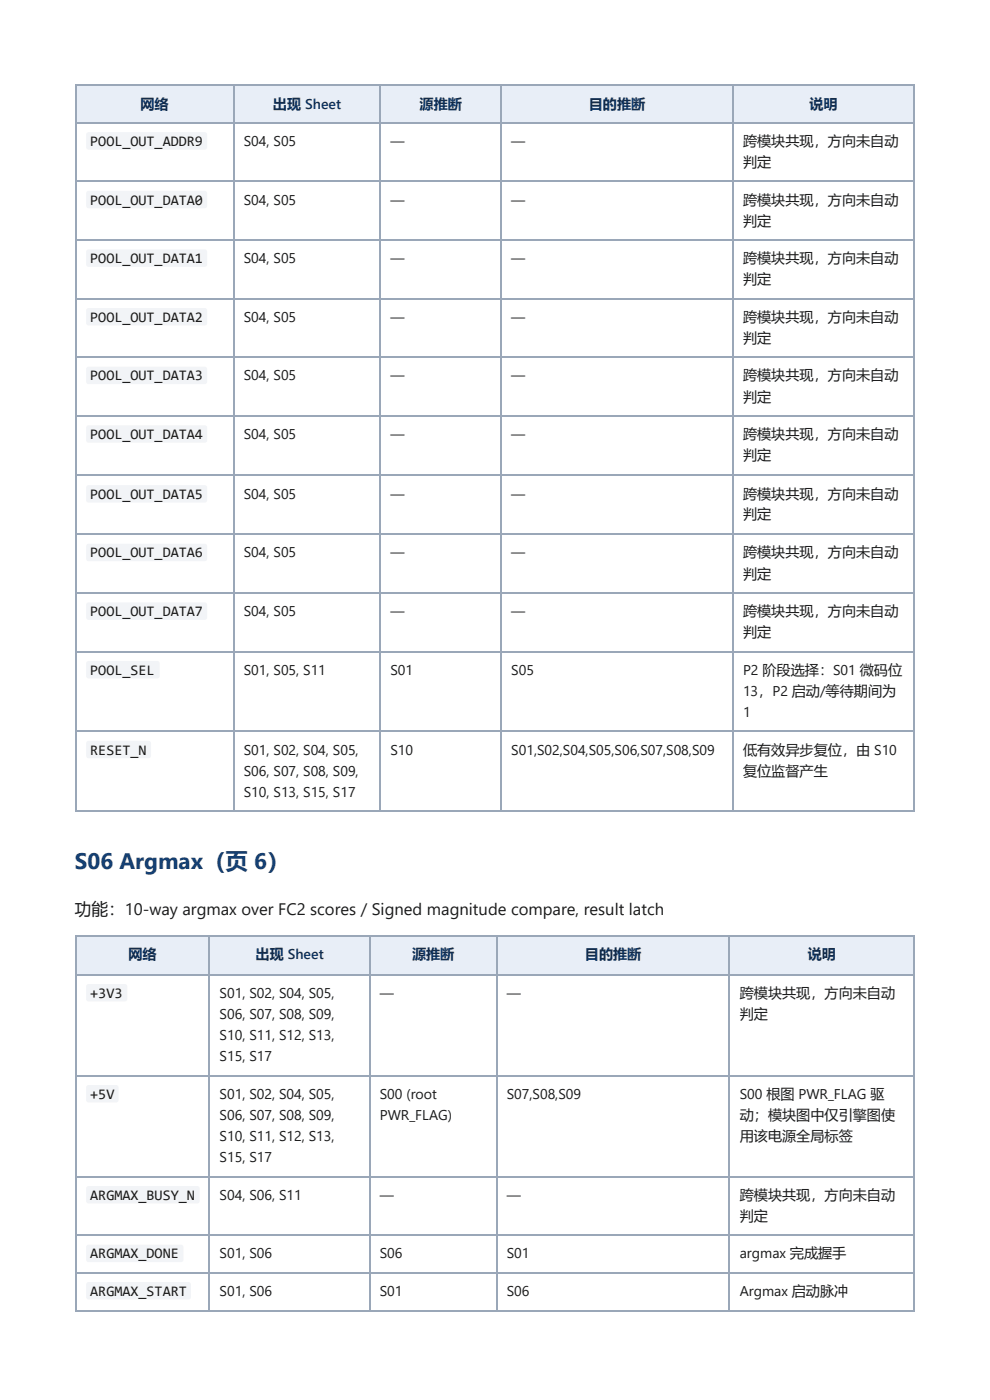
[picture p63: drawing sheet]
<svg xmlns="http://www.w3.org/2000/svg" width="210mm" height="297mm" viewBox="0 0 210 297" stroke-linecap="round" stroke-linejoin="round" font-family="sans-serif">
<defs><g id="words">
<text font-size="4.8" fill="#123f73" x="15.9" y="184.4">S06 Argmax（页 6）</text>
<text font-size="3.5" fill="#1a1a1a" x="15.9" y="194.2">功能：10-way argmax over FC2 scores / Signed magnitude compare, result latch</text>
<g font-size="3.1" fill="#1a1a1a">
<text x="19.1" y="31">POOL_OUT_ADDR9</text>
<text x="19.1" y="43.4">POOL_OUT_DATA0</text>
<text x="19.1" y="55.8">POOL_OUT_DATA1</text>
<text x="19.1" y="68.3">POOL_OUT_DATA2</text>
<text x="19.1" y="80.7">POOL_OUT_DATA3</text>
<text x="19.1" y="93.1">POOL_OUT_DATA4</text>
<text x="19.1" y="105.8">POOL_OUT_DATA5</text>
<text x="19.1" y="118.3">POOL_OUT_DATA6</text>
<text x="19.1" y="130.7">POOL_OUT_DATA7</text>
<text x="19.1" y="143.1">POOL_SEL</text>
<text x="19.1" y="160.1">RESET_N</text>
<text x="19.1" y="211.7">+3V3</text>
<text x="19.1" y="233.1">+5V</text>
<text x="19.1" y="254.5">ARGMAX_BUSY_N</text>
<text x="19.1" y="267">ARGMAX_DONE</text>
<text x="19.1" y="274.9">ARGMAX_START</text>
</g>
<g font-size="3" fill="#0b2e59">
<text x="29.8" y="23">网络</text>
<text x="57.9" y="23">出现 Sheet</text>
<text x="89" y="23">源推断</text>
<text x="124.8" y="23">目的推断</text>
<text x="171.6" y="23">说明</text>
<text x="27.2" y="203.5">网络</text>
<text x="54.2" y="203.5">出现 Sheet</text>
<text x="87.3" y="203.5">源推断</text>
<text x="124" y="203.5">目的推断</text>
<text x="171.3" y="203.5">说明</text>
</g>
<g font-size="3" fill="#1a1a1a">
<text x="51.7" y="31">S04, S05</text>
<text x="82.8" y="31">—</text>
<text x="108.4" y="31">—</text>
<text x="157.5" y="31">跨模块共现，方向未自动</text>
<text x="157.5" y="35.5">判定</text>
<text x="51.7" y="43.4">S04, S05</text>
<text x="82.8" y="43.4">—</text>
<text x="108.4" y="43.4">—</text>
<text x="157.5" y="43.4">跨模块共现，方向未自动</text>
<text x="157.5" y="47.9">判定</text>
<text x="51.7" y="55.8">S04, S05</text>
<text x="82.8" y="55.8">—</text>
<text x="108.4" y="55.8">—</text>
<text x="157.5" y="55.8">跨模块共现，方向未自动</text>
<text x="157.5" y="60.3">判定</text>
<text x="51.7" y="68.3">S04, S05</text>
<text x="82.8" y="68.3">—</text>
<text x="108.4" y="68.3">—</text>
<text x="157.5" y="68.3">跨模块共现，方向未自动</text>
<text x="157.5" y="72.8">判定</text>
<text x="51.7" y="80.7">S04, S05</text>
<text x="82.8" y="80.7">—</text>
<text x="108.4" y="80.7">—</text>
<text x="157.5" y="80.7">跨模块共现，方向未自动</text>
<text x="157.5" y="85.2">判定</text>
<text x="51.7" y="93.1">S04, S05</text>
<text x="82.8" y="93.1">—</text>
<text x="108.4" y="93.1">—</text>
<text x="157.5" y="93.1">跨模块共现，方向未自动</text>
<text x="157.5" y="97.6">判定</text>
<text x="51.7" y="105.8">S04, S05</text>
<text x="82.8" y="105.8">—</text>
<text x="108.4" y="105.8">—</text>
<text x="157.5" y="105.8">跨模块共现，方向未自动</text>
<text x="157.5" y="110.1">判定</text>
<text x="51.7" y="118.3">S04, S05</text>
<text x="82.8" y="118.3">—</text>
<text x="108.4" y="118.3">—</text>
<text x="157.5" y="118.3">跨模块共现，方向未自动</text>
<text x="157.5" y="122.8">判定</text>
<text x="51.7" y="130.7">S04, S05</text>
<text x="82.8" y="130.7">—</text>
<text x="108.4" y="130.7">—</text>
<text x="157.5" y="130.7">跨模块共现，方向未自动</text>
<text x="157.5" y="135.2">判定</text>
<text x="51.7" y="143.1">S01, S05, S11</text>
<text x="82.8" y="143.1">S01</text>
<text x="108.4" y="143.1">S05</text>
<text x="157.5" y="143.1">P2 阶段选择：S01 微码位</text>
<text x="157.5" y="147.6">13，P2 启动/等待期间为</text>
<text x="157.5" y="152.1">1</text>
<text x="51.7" y="160.1">S01, S02, S04, S05,</text>
<text x="82.8" y="160.1">S10</text>
<text x="108.4" y="160.1">S01,S02,S04,S05,S06,S07,S08,S09</text>
<text x="157.5" y="160.1">低有效异步复位，由 S10</text>
<text x="51.7" y="164.6">S06, S07, S08, S09,</text>
<text x="157.5" y="164.6">复位监督产生</text>
<text x="51.7" y="169.1">S10, S13, S15, S17</text>
<text x="46.6" y="211.7">S01, S02, S04, S05,</text>
<text x="80.5" y="211.7">—</text>
<text x="107.4" y="211.7">—</text>
<text x="156.8" y="211.7">跨模块共现，方向未自动</text>
<text x="46.6" y="216.2">S06, S07, S08, S09,</text>
<text x="46.6" y="220.7">S10, S11, S12, S13,</text>
<text x="156.8" y="216.2">判定</text>
<text x="46.6" y="225.2">S15, S17</text>
<text x="46.6" y="233.1">S01, S02, S04, S05,</text>
<text x="80.5" y="233.1">S00 (root</text>
<text x="107.4" y="233.1">S07,S08,S09</text>
<text x="156.8" y="233.1">S00 根图 PWR_FLAG 驱</text>
<text x="46.6" y="237.6">S06, S07, S08, S09,</text>
<text x="80.5" y="237.6">PWR_FLAG)</text>
<text x="156.8" y="237.6">动；模块图中仅引擎图使</text>
<text x="46.6" y="242.1">S10, S11, S12, S13,</text>
<text x="156.8" y="242.1">用该电源全局标签</text>
<text x="46.6" y="246.6">S15, S17</text>
<text x="46.6" y="254.5">S04, S06, S11</text>
<text x="80.5" y="254.5">—</text>
<text x="107.4" y="254.5">—</text>
<text x="156.8" y="254.5">跨模块共现，方向未自动</text>
<text x="156.8" y="259">判定</text>
<text x="46.6" y="267">S01, S06</text>
<text x="80.5" y="267">S06</text>
<text x="107.4" y="267">S01</text>
<text x="156.8" y="267">argmax 完成握手</text>
<text x="46.6" y="274.9">S01, S06</text>
<text x="80.5" y="274.9">S01</text>
<text x="107.4" y="274.9">S06</text>
<text x="156.8" y="274.9">Argmax 启动脉冲</text>
</g>
</g></defs>
<g fill="#e8eef7">
<path d="M16.1 18.3h33.4v7.9h-33.4z"/>
<path d="M49.5 18.3h31.2v7.9h-31.2z"/>
<path d="M80.7 18.3h25.7v7.9h-25.7z"/>
<path d="M106.4 18.3h48.9v7.9h-48.9z"/>
<path d="M155.3 18.3h38.6v7.9h-38.6z"/>
</g>
<g fill="none" stroke="#9aa7b8" stroke-width=".26">
<path d="M15.9 18.1h178M16 18v154.2M49.6 18v154.2M80.6 18v154.2M106.2 18v154.2M155.4 18v154.2M15.9 26.1h178M15.9 38.5h178M15.9 50.9h178M15.9 63.4h178M15.9 75.8h178M15.9 88.2h178"/>
<path d="M15.9 100.7h178M15.9 113.4h178M15.9 125.8h178M15.9 138.2h178M15.9 155.2h178M15.9 172.1h178"/>
</g>
<path d="M193.8 18v154.2" fill="none" stroke="#9aa7b8" stroke-width=".25"/>
<g fill="#e8eef7">
<path d="M16.1 198.7h28.3v7.9h-28.3z"/>
<path d="M44.4 198.7h33.9v7.9h-33.9z"/>
<path d="M78.3 198.7h27v7.9h-27z"/>
<path d="M105.3 198.7h49.5v7.9h-49.5z"/>
<path d="M154.8 198.7h39.1v7.9h-39.1z"/>
</g>
<path d="M15.9 198.6h178M16 198.4v79.9M44.3 198.4v79.9M78.4 198.4v79.9M105.4 198.4v79.9M154.6 198.4v79.9M15.9 206.8h178M15.9 228.2h178M15.9 249.6h178M15.9 262.1h178M15.9 270h178M15.9 278.2h178" fill="none" stroke="#9aa7b8" stroke-width=".26"/>
<path d="M193.8 198.4v79.9" fill="none" stroke="#9aa7b8" stroke-width=".25"/>
<g fill="#f2f4f7">
<path d="M18.4 28.2l.4-.2 24.7 .1 .4 .4v2.8l-.1 .3-.4 .2-24.7-.1-.3-.1-.1-.4v-2.6z"/>
<path d="M18.4 40.6l.4-.1h24.7l.4 .4v2.9l-.1 .2-.4 .2h-24.7l-.3-.2-.1-.3v-2.7z"/>
<path d="M18.4 53.1l.4-.2h24.7l.4 .4v2.9l-.2 .3-.3 .1h-24.7l-.3-.1-.1-.4v-2.7z"/>
<path d="M18.4 65.5l.4-.1h24.7l.4 .4v2.8l-.1 .3-.4 .2-24.7-.1-.3-.1-.1-.4v-2.6z"/>
<path d="M18.4 77.9l.4-.1h24.7l.4 .4v2.9l-.2 .3-.3 .1h-24.7l-.4-.2v-.3v-2.7z"/>
<path d="M18.4 90.4l.4-.2h24.7l.4 .4v2.9l-.1 .3-.4 .1h-24.7l-.3-.1-.1-.4v-2.6z"/>
<path d="M18.4 103.1l.4-.2h24.7l.4 .4v2.9l-.1 .3-.4 .1h-24.7l-.3-.1-.1-.4v-2.6z"/>
<path d="M18.4 115.5l.4-.1h24.7l.4 .4v2.8l-.1 .3-.4 .2h-24.7l-.3-.2-.1-.4v-2.6z"/>
<path d="M18.4 127.9l.4-.1h24.7l.4 .4v2.9l-.1 .2-.4 .2h-24.7l-.4-.2v-.3v-2.7z"/>
<path d="M18.4 140.4l.4-.2h14.6l.5 .5v2.8l-.3 .3-.3 .1h-14.6l-.3-.1-.1-.4v-2.6z"/>
<path d="M18.4 157.3l.4-.1h12.8l.4 .4v2.8l-.2 .4-.3 .1h-12.8l-.3-.2-.1-.4v-2.6z"/>
<path d="M18.4 208.9l.4-.1h7.9l.3 .5-.1 2.8-.4 .4-7.9-.1-.3-.5v-2.6z"/>
<path d="M18.4 230.3l.4-.1h6l.3 .5v2.9l-.5 .3h-6l-.3-.5v-2.7z"/>
<path d="M18.4 251.8l.4-.2h23.1l.4 .4v2.9l-.2 .3-.3 .1h-23.1l-.4-.2v-.3v-2.7z"/>
<path d="M18.4 264.2l.4-.1h19.7l.4 .4v2.8l-.2 .4-.3 .1-19.7-.1-.4-.2v-.3v-2.6z"/>
<path d="M18.4 272.1l.4-.1h21.3l.4 .4v2.9l-.3 .3-.2 .1h-21.3l-.3-.2-.1-.3v-2.7z"/>
</g>
<use href="#words"/>
</svg>
